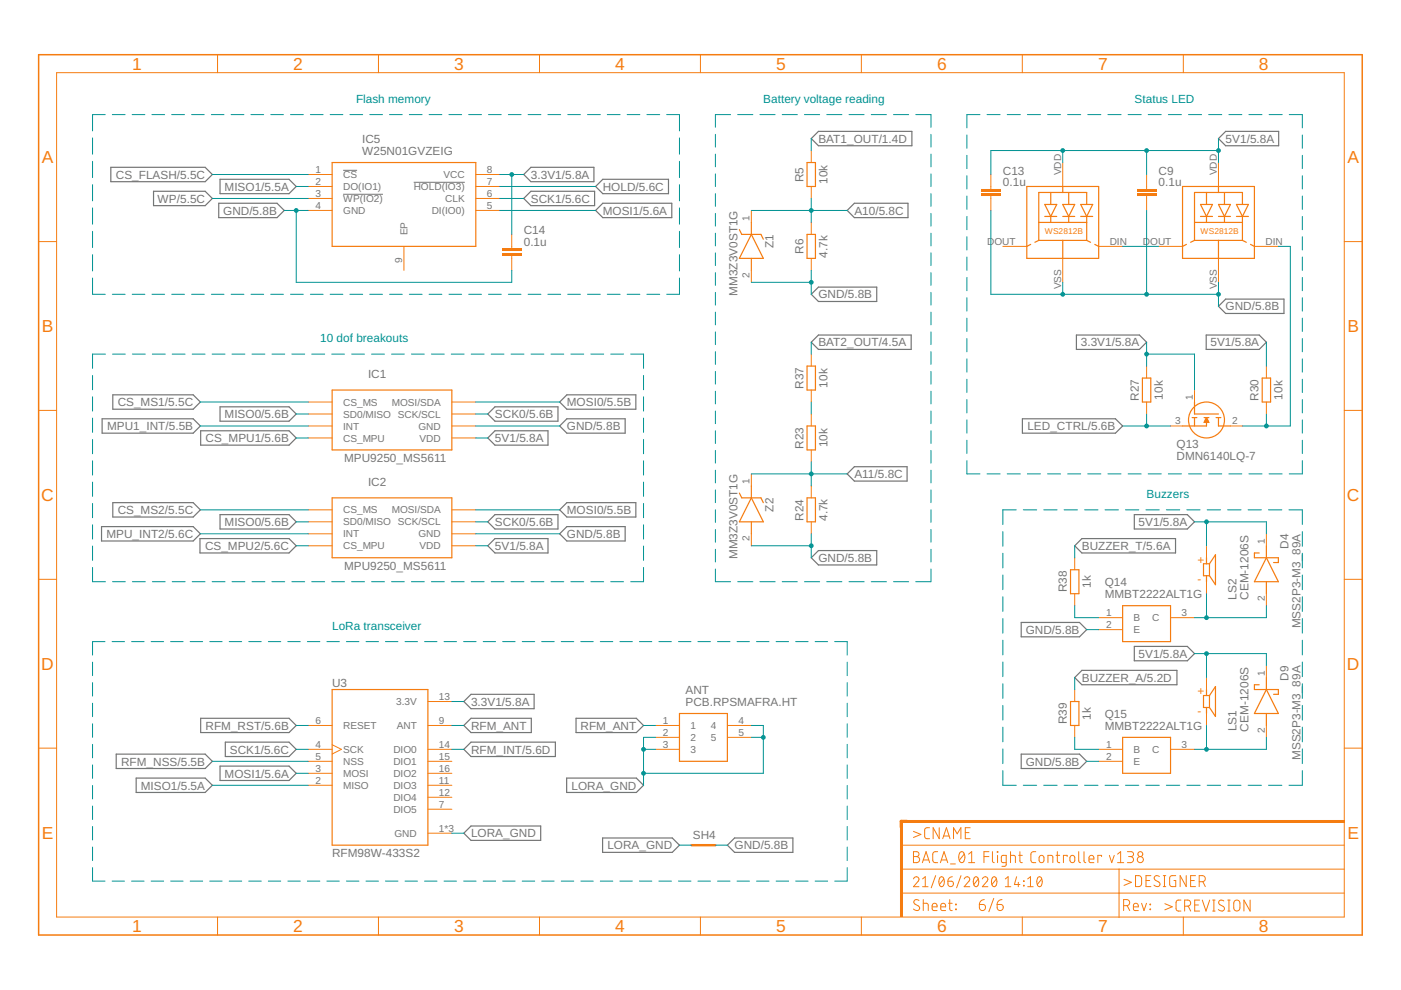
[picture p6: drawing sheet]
<svg xmlns="http://www.w3.org/2000/svg" width="297mm" height="210mm" viewBox="0 0 297 210" stroke-linecap="round" stroke-linejoin="round" font-family="sans-serif">
<defs><g id="words">
<g font-size="3.7" fill="#f57c10">
<text x="28" y="14.8">1</text>
<text x="62.2" y="14.8">2</text>
<text x="96.3" y="14.8">3</text>
<text x="130.4" y="14.8">4</text>
<text x="164.5" y="14.8">5</text>
<text x="198.7" y="14.8">6</text>
<text x="232.8" y="14.8">7</text>
<text x="266.9" y="14.8">8</text>
<text x="8.9" y="34.6">A</text>
<text x="285.7" y="34.6">A</text>
<text x="8.9" y="70.4">B</text>
<text x="285.7" y="70.4">B</text>
<text x="8.8" y="106.2">C</text>
<text x="285.6" y="106.2">C</text>
<text x="8.8" y="142">D</text>
<text x="285.6" y="142">D</text>
<text x="8.9" y="177.8">E</text>
<text x="285.7" y="177.8">E</text>
<text x="28" y="197.6">1</text>
<text x="62.2" y="197.6">2</text>
<text x="96.3" y="197.6">3</text>
<text x="130.4" y="197.6">4</text>
<text x="164.5" y="197.6">5</text>
<text x="198.7" y="197.6">6</text>
<text x="232.8" y="197.6">7</text>
<text x="266.9" y="197.6">8</text>
</g>
<g font-size="2.5" fill="#009292">
<text x="75.5" y="21.8">Flash memory</text>
<text x="161.8" y="21.8">Battery voltage reading</text>
<text x="240.6" y="21.8">Status LED</text>
<text x="67.9" y="72.5">10 dof breakouts</text>
<text x="243.1" y="105.6">Buzzers</text>
<text x="70.4" y="133.5">LoRa transceiver</text>
</g>
<g font-size="2.5" fill="#757575">
<text x="76.8" y="32.8">W25N01GVZEIG</text>
<text x="76.8" y="30.3">IC5</text>
<text x="173.5" y="30.3">BAT1_OUT/1.4D</text>
<text x="259.9" y="30.3">5V1/5.8A</text>
<text x="24.6" y="37.9">CS_FLASH/5.5C</text>
<text x="47.6" y="40.4">MISO1/5.5A</text>
<text x="112.6" y="37.9">3.3V1/5.8A</text>
<text x="127.8" y="40.4">HOLD/5.6C</text>
<text x="170.3" y="38.6" transform="rotate(-90 170.3 38.6)">R5</text>
<text x="175.4" y="39" transform="rotate(-90 175.4 39)">10k</text>
<text x="212.6" y="39.5">0.1u</text>
<text x="212.6" y="37">C13</text>
<text x="245.6" y="39.5">0.1u</text>
<text x="245.6" y="37">C9</text>
<text x="33.4" y="43">WP/5.5C</text>
<text x="47.3" y="45.5">GND/5.8B</text>
<text x="112.6" y="43">SCK1/5.6C</text>
<text x="127.8" y="45.5">MOSI1/5.6A</text>
<text x="181.1" y="45.5">A10/5.8C</text>
<text x="111" y="52.2">0.1u</text>
<text x="111" y="49.7">C14</text>
<text x="164" y="52.6" transform="rotate(-90 164 52.6)">Z1</text>
<text x="170.3" y="53.8" transform="rotate(-90 170.3 53.8)">R6</text>
<text x="175.4" y="54.6" transform="rotate(-90 175.4 54.6)">4.7k</text>
<text x="156.4" y="62.7" transform="rotate(-90 156.4 62.7)">MM3Z3V0ST1G</text>
<text x="173.5" y="63.3">GND/5.8B</text>
<text x="259.9" y="65.8">GND/5.8B</text>
<text x="173.5" y="73.4">BAT2_OUT/4.5A</text>
<text x="229.2" y="73.4">3.3V1/5.8A</text>
<text x="256.6" y="73.4">5V1/5.8A</text>
<text x="78" y="80.2">IC1</text>
<text x="170.3" y="82.5" transform="rotate(-90 170.3 82.5)">R37</text>
<text x="175.4" y="82.2" transform="rotate(-90 175.4 82.2)">10k</text>
<text x="25" y="86.1">CS_MS1/5.5C</text>
<text x="47.6" y="88.7">MISO0/5.6B</text>
<text x="104.9" y="88.7">SCK0/5.6B</text>
<text x="120.2" y="86.1">MOSI0/5.5B</text>
<text x="241.5" y="85" transform="rotate(-90 241.5 85)">R27</text>
<text x="246.5" y="84.7" transform="rotate(-90 246.5 84.7)">10k</text>
<text x="266.8" y="85" transform="rotate(-90 266.8 85)">R30</text>
<text x="271.9" y="84.7" transform="rotate(-90 271.9 84.7)">10k</text>
<text x="22.7" y="91.2">MPU1_INT/5.5B</text>
<text x="43.6" y="93.8">CS_MPU1/5.6B</text>
<text x="104.9" y="93.8">5V1/5.8A</text>
<text x="120.2" y="91.2">GND/5.8B</text>
<text x="170.3" y="95.1" transform="rotate(-90 170.3 95.1)">R23</text>
<text x="175.4" y="94.9" transform="rotate(-90 175.4 94.9)">10k</text>
<text x="217.8" y="91.2">LED_CTRL/5.6B</text>
<text x="249.4" y="95">Q13</text>
<text x="73" y="97.9">MPU9250_MS5611</text>
<text x="181.1" y="101.4">A11/5.8C</text>
<text x="249.4" y="97.6">DMN6140LQ-7</text>
<text x="78" y="103">IC2</text>
<text x="25" y="109">CS_MS2/5.5C</text>
<text x="47.6" y="111.5">MISO0/5.6B</text>
<text x="104.9" y="111.5">SCK0/5.6B</text>
<text x="120.2" y="109">MOSI0/5.5B</text>
<text x="164" y="108.5" transform="rotate(-90 164 108.5)">Z2</text>
<text x="170.3" y="110.4" transform="rotate(-90 170.3 110.4)">R24</text>
<text x="175.4" y="110.5" transform="rotate(-90 175.4 110.5)">4.7k</text>
<text x="241.4" y="111.5">5V1/5.8A</text>
<text x="22.6" y="114.1">MPU_INT2/5.6C</text>
<text x="43.5" y="116.6">CS_MPU2/5.6C</text>
<text x="104.9" y="116.6">5V1/5.8A</text>
<text x="120.2" y="114.1">GND/5.8B</text>
<text x="156.4" y="118.6" transform="rotate(-90 156.4 118.6)">MM3Z3V0ST1G</text>
<text x="173.5" y="119.1">GND/5.8B</text>
<text x="229.4" y="116.6">BUZZER_T/5.6A</text>
<text x="273.2" y="116.4" transform="rotate(-90 273.2 116.4)">D4</text>
<text x="73" y="120.8">MPU9250_MS5611</text>
<text x="226.2" y="125.6" transform="rotate(-90 226.2 125.6)">R38</text>
<text x="231.3" y="124.6" transform="rotate(-90 231.3 124.6)">1k</text>
<text x="234.2" y="124.2">Q14</text>
<text x="234.2" y="126.8">MMBT2222ALT1G</text>
<text x="262.1" y="127.1" transform="rotate(-90 262.1 127.1)">LS2</text>
<text x="264.7" y="127.2" transform="rotate(-90 264.7 127.2)">CEM-1206S</text>
<text x="217.5" y="134.4">GND/5.8B</text>
<text x="275.7" y="133.2" transform="rotate(-90 275.7 133.2)">MSS2P3-M3_89A</text>
<text x="241.4" y="139.5">5V1/5.8A</text>
<text x="70.4" y="145.6">U3</text>
<text x="99.9" y="149.6">3.3V1/5.8A</text>
<text x="145.3" y="149.6">PCB.RPSMAFRA.HT</text>
<text x="145.3" y="147.1">ANT</text>
<text x="229.4" y="144.5">BUZZER_A/5.2D</text>
<text x="273.2" y="144.3" transform="rotate(-90 273.2 144.3)">D9</text>
<text x="43.6" y="154.7">RFM_RST/5.6B</text>
<text x="99.9" y="154.7">RFM_ANT</text>
<text x="123.1" y="154.7">RFM_ANT</text>
<text x="226.2" y="153.6" transform="rotate(-90 226.2 153.6)">R39</text>
<text x="231.3" y="152.6" transform="rotate(-90 231.3 152.6)">1k</text>
<text x="234.2" y="154.7">MMBT2222ALT1G</text>
<text x="234.2" y="152.2">Q15</text>
<text x="262.1" y="155" transform="rotate(-90 262.1 155)">LS1</text>
<text x="264.7" y="155.1" transform="rotate(-90 264.7 155.1)">CEM-1206S</text>
<text x="48.7" y="159.8">SCK1/5.6C</text>
<text x="99.9" y="159.8">RFM_INT/5.6D</text>
<text x="275.7" y="161.2" transform="rotate(-90 275.7 161.2)">MSS2P3-M3_89A</text>
<text x="25.7" y="162.3">RFM_NSS/5.5B</text>
<text x="29.8" y="167.4">MISO1/5.5A</text>
<text x="47.6" y="164.9">MOSI1/5.6A</text>
<text x="121.2" y="167.4">LORA_GND</text>
<text x="217.5" y="162.3">GND/5.8B</text>
<text x="99.9" y="177.6">LORA_GND</text>
<text x="146.9" y="177.9">SH4</text>
<text x="70.4" y="181.7">RFM98W-433S2</text>
<text x="128.8" y="180.1">LORA_GND</text>
<text x="155.7" y="180.1">GND/5.8B</text>
</g>
<g font-size="2.5" fill="#f57c10">
<text x="253.9" y="119.5">+</text>
<text x="253.9" y="123.6">-</text>
<text x="253.9" y="147.5">+</text>
<text x="253.9" y="151.5">-</text>
</g>
<g font-size="2.1" fill="#757575">
<text x="66.9" y="36.6">1</text>
<text x="66.9" y="39.2">2</text>
<text x="66.9" y="41.7">3</text>
<text x="72.7" y="37.8">CS</text>
<text x="72.7" y="40.3">DO(IO1)</text>
<text x="87.7" y="40.3">HOLD(IO3)</text>
<text x="94" y="37.8">VCC</text>
<text x="103.2" y="36.6">8</text>
<text x="103.2" y="39.2">7</text>
<text x="103.2" y="41.7">6</text>
<text x="225" y="37.2" transform="rotate(-90 225 37.2)">VDD</text>
<text x="258" y="37.2" transform="rotate(-90 258 37.2)">VDD</text>
<text x="66.9" y="44.3">4</text>
<text x="72.7" y="42.8">WP(IO2)</text>
<text x="72.7" y="45.4">GND</text>
<text x="91.5" y="45.4">DI(IO0)</text>
<text x="94.4" y="42.8">CLK</text>
<text x="103.2" y="44.3">5</text>
<text x="158.9" y="46.8" transform="rotate(-90 158.9 46.8)">1</text>
<text x="86.4" y="49.9" transform="rotate(-90 86.4 49.9)">EP</text>
<text x="209.3" y="51.9">DOUT</text>
<text x="235.3" y="51.9">DIN</text>
<text x="242.3" y="51.9">DOUT</text>
<text x="268.3" y="51.9">DIN</text>
<text x="85.3" y="55.8" transform="rotate(-90 85.3 55.8)">9</text>
<text x="158.9" y="58.9" transform="rotate(-90 158.9 58.9)">2</text>
<text x="225" y="61.4" transform="rotate(-90 225 61.4)">VSS</text>
<text x="258" y="61.4" transform="rotate(-90 258 61.4)">VSS</text>
<text x="72.7" y="86">CS_MS</text>
<text x="72.7" y="88.5">SD0/MISO SCK/SCL</text>
<text x="83.1" y="86">MOSI/SDA</text>
<text x="249.2" y="90">3</text>
<text x="252.9" y="84.9" transform="rotate(-90 252.9 84.9)">1</text>
<text x="261.2" y="90">2</text>
<text x="72.7" y="93.6">CS_MPU</text>
<text x="72.7" y="91.1">INT</text>
<text x="88.7" y="91.1">GND</text>
<text x="89" y="93.6">VDD</text>
<text x="158.9" y="102.7" transform="rotate(-90 158.9 102.7)">1</text>
<text x="72.7" y="108.9">CS_MS</text>
<text x="72.7" y="113.9">INT</text>
<text x="72.7" y="111.4">SD0/MISO SCK/SCL</text>
<text x="83.1" y="108.9">MOSI/SDA</text>
<text x="88.7" y="113.9">GND</text>
<text x="72.7" y="116.5">CS_MPU</text>
<text x="89" y="116.5">VDD</text>
<text x="158.9" y="114.7" transform="rotate(-90 158.9 114.7)">2</text>
<text x="268.1" y="115.4" transform="rotate(-90 268.1 115.4)">1</text>
<text x="234.5" y="130.6">1</text>
<text x="240.4" y="131.7">B</text>
<text x="244.3" y="131.7">C</text>
<text x="250.5" y="130.6">3</text>
<text x="268.1" y="127.4" transform="rotate(-90 268.1 127.4)">2</text>
<text x="234.5" y="133.1">2</text>
<text x="240.4" y="134.3">E</text>
<text x="268.1" y="143.3" transform="rotate(-90 268.1 143.3)">1</text>
<text x="84" y="149.5">3.3V</text>
<text x="93.1" y="148.4">13</text>
<text x="66.9" y="153.5">6</text>
<text x="72.7" y="154.6">RESET</text>
<text x="84.1" y="154.6">ANT</text>
<text x="93.1" y="153.5">9</text>
<text x="140.5" y="153.5">1</text>
<text x="140.5" y="156">2</text>
<text x="146.4" y="154.6">1</text>
<text x="150.7" y="154.6">4</text>
<text x="156.6" y="153.5">4</text>
<text x="156.6" y="156">5</text>
<text x="268.1" y="155.3" transform="rotate(-90 268.1 155.3)">2</text>
<text x="66.9" y="158.5">4</text>
<text x="66.9" y="161.1">5</text>
<text x="72.7" y="159.6">SCK</text>
<text x="83.4" y="159.6">DIO0</text>
<text x="93.1" y="158.5">14</text>
<text x="93.1" y="161.1">15</text>
<text x="140.5" y="158.5">3</text>
<text x="146.4" y="157.1">2</text>
<text x="146.4" y="159.6">3</text>
<text x="150.7" y="157.1">5</text>
<text x="234.5" y="158.5">1</text>
<text x="234.5" y="161.1">2</text>
<text x="240.4" y="159.6">B</text>
<text x="244.3" y="159.6">C</text>
<text x="250.5" y="158.5">3</text>
<text x="66.9" y="166.1">2</text>
<text x="66.9" y="163.6">3</text>
<text x="72.7" y="167.3">MISO</text>
<text x="72.7" y="164.7">MOSI</text>
<text x="72.7" y="162.2">NSS</text>
<text x="83.4" y="167.3">DIO3</text>
<text x="83.4" y="162.2">DIO1</text>
<text x="83.4" y="164.7">DIO2</text>
<text x="93.1" y="166.1">11</text>
<text x="93.1" y="163.6">16</text>
<text x="240.4" y="162.2">E</text>
<text x="83.4" y="172.3">DIO5</text>
<text x="83.4" y="169.8">DIO4</text>
<text x="93.1" y="171.2">7</text>
<text x="93.1" y="168.7">12</text>
<text x="83.6" y="177.4">GND</text>
<text x="93.1" y="176.3">1*3</text>
</g>
<g font-size="1.8" fill="#f57c10">
<text x="221.5" y="49.7">WS2812B</text>
<text x="254.5" y="49.7">WS2812B</text>
</g>
</g></defs>
<path d="M72.7 36.1h3M87.7 38.7h10.9M72.7 41.2h8.5" fill="none" stroke="#757575" stroke-width=".21"/>
<g fill="none" stroke="#757575" stroke-width=".25">
<path d="M23.5 35.5h20l1.5 1.5-1.5 1.5h-20zM46.7 38h14.6l1.5 1.5-1.5 1.6h-14.6zM111 37l1.6-1.5h13.3v3h-13.3zM126.3 39.5l1.5-1.5h13.9v3.1h-13.9zM173.5 27.9h19.8v3h-19.8l-1.5-1.5zM258.3 29.4l1.6-1.5h11.2v3h-11.2zM32.6 40.6h10.9l1.5 1.5-1.5 1.5h-10.9zM46.4 43.1h12.3l1.6 1.5-1.6 1.5h-12.3zM111 42.1l1.6-1.5h13.5v3h-13.5zM126.3 44.6l1.5-1.5h14.6v3h-14.6zM179.6 44.6l1.5-1.5h11.4v3h-11.4zM172 62.4l1.5-1.5h12.4v3h-12.4z"/>
<path d="M172 72.6l1.5-1.6h19.7v3.1h-19.7zM228.2 71h13.4l1.5 1.6-1.5 1.5h-13.4zM255.7 71h11.3l1.5 1.6-1.5 1.5h-11.3zM258.3 64.9l1.6-1.5h12.3v3.1h-12.3zM21.7 88.8h19.3l1.5 1.5-1.5 1.5h-19.3zM23.9 83.7h17.1l1.5 1.5-1.5 1.6h-17.1zM42.5 91.3h18.8l1.5 1.6-1.5 1.5h-18.8zM46.7 86.3h14.6l1.5 1.5-1.5 1.5h-14.6zM103.4 92.9l1.5-1.6h11.3v3.1h-11.3zM103.4 87.8l1.5-1.5h13.4v3h-13.4zM118.7 90.3l1.5-1.5h12.3v3h-12.3zM118.7 85.2l1.5-1.5h14.6v3.1h-14.6z"/>
<path d="M216.8 88.8h19.7l1.5 1.5-1.5 1.5h-19.7zM21.5 111.7h19.5l1.5 1.5-1.5 1.5h-19.5zM23.9 106.6h17.1l1.5 1.5-1.5 1.5h-17.1zM42.4 114.2h18.9l1.5 1.5-1.5 1.5h-18.9zM46.7 109.1h14.6l1.5 1.5-1.5 1.6h-14.6zM103.4 115.7l1.5-1.5h11.3v3h-11.3zM103.4 110.6l1.5-1.5h13.4v3.1h-13.4zM118.7 113.2l1.5-1.5h12.3v3h-12.3zM118.7 108.1l1.5-1.5h14.6v3h-14.6zM172 118.3l1.5-1.6h12.4v3.1h-12.4zM179.6 100.5l1.5-1.5h11.2v3h-11.2zM229.4 114.2h19.8v3h-19.8l-1.5-1.5z"/>
<path d="M240.5 109.1h11.2l1.6 1.5-1.6 1.6h-11.2zM216.5 132h12.4l1.5 1.5-1.5 1.5h-12.4zM240.5 137.1h11.2l1.6 1.5-1.6 1.5h-11.2zM24.6 159.9h18.9l1.5 1.5-1.5 1.5h-18.9zM42.5 152.3h18.8l1.5 1.5-1.5 1.5h-18.8zM47.8 157.4h13.5l1.5 1.5-1.5 1.5h-13.5zM98.3 148.7l1.6-1.5h13.3v3.1h-13.3zM98.3 158.9l1.6-1.5h17.9v3h-17.9zM98.3 153.8l1.6-1.5h12.7v3h-12.7zM122.1 152.3h12.8l1.5 1.5-1.5 1.5h-12.8zM216.5 159.9h12.4l1.5 1.5-1.5 1.5h-12.4zM227.9 143.7l1.5-1.6h20.1v3.1h-20.1z"/>
<path d="M28.9 165h14.6l1.5 1.5-1.5 1.5h-14.6zM46.7 162.4h14.6l1.5 1.6-1.5 1.5h-14.6zM98.3 176.7l1.6-1.6h14.7v3.1h-14.7zM120.1 165h14.8l1.5 1.5-1.5 1.5h-14.8zM127.8 177.7h14.7l1.6 1.5-1.6 1.5h-14.7zM154.2 179.2l1.5-1.5h12.4v3h-12.4z"/>
</g>
<path d="M70.4 34.5h30.5v17.7h-30.5z" fill="none" stroke="#f57c10" stroke-width=".25"/>
<path d="M65.3 37h5.1M65.3 39.5h5.1M100.9 37h5.1M100.9 39.5h5.1M65.3 42.1h5.1M65.3 44.6h5.1M85.6 52.2v5.1M100.9 42.1h5.1M100.9 44.6h5.1" fill="none" stroke="#f57c10" stroke-width=".21"/>
<g fill="#f57c10">
<path d="M190.8 174.1h.5v20.3h-.5z" fill-rule="evenodd"/>
<path d="M191 173.8h94v.6h-94z" fill-rule="evenodd"/>
</g>
<g fill="#f57c10">
<path d="M190.8 174.1h.5v20.3h-.5zM190.8 174.1v20.3h.5v-20.3z"/>
<path d="M191 173.8h94v.6h-94zM191 173.8v.6h94v-.6z"/>
</g>
<g fill="none" stroke="#f57c10" stroke-width=".21">
<path d="M12 15.4h273v179h-273zM46.1 11.6v3.8M80.2 11.6v3.8M114.4 11.6v3.8M148.5 11.6v3.8M182.6 11.6v3.8M216.7 11.6v3.8M250.9 11.6v3.8M172 31.9v2.6M172 39.5v2.6M258.3 34.5v5M8.2 51.2h3.8"/>
<path d="M159.3 44.6v2.6M159.3 57.3v2.6M172 47.2v2.5M172 54.8v2.5M245.6 52.2h5.1M258.3 54.8v5.1M266 52.2h5M285 51.2h3.8M8.2 87h3.8M65.3 92.9h5.1M65.3 85.2h5.1M65.3 90.3h5.1"/>
<path d="M65.3 87.8h5.1M95.8 92.9h5.1M95.8 85.2h5.1M95.8 90.3h5.1M95.8 87.8h5.1M172 87.8v2.5M172 95.4v2.5M285 87h3.8M65.3 115.7h5.1M65.3 108.1h5.1M65.3 113.2h5.1M65.3 110.6h5.1"/>
<path d="M95.8 115.7h5.1M95.8 108.1h5.1M95.8 113.2h5.1M95.8 110.6h5.1M159.3 100.5v2.5M159.3 113.2v2.5M172 103v2.6M172 110.6v2.6M8.2 122.8h3.8M285 122.8h3.8M8.2 158.6h3.8M65.3 158.9h5.1"/>
<path d="M65.3 153.8h5.1M70.4 157.9l2 1-2 1M90.7 158.9h5.1M90.7 153.8h5.1M90.7 148.7h5.1M285 158.6h3.8M65.3 166.5h5.1M65.3 164h5.1M65.3 161.4h5.1M90.7 176.7h5.1M90.7 166.5h5.1M90.7 164h5.1"/>
<path d="M90.7 161.4h5.1M90.7 171.6h5.1M90.7 169h5.1M191.1 179.2h93.9M193.7 176.3l1.5 .6-1.5 .7M197.1 175.5h-.7l-.4 .5 .1 1.6 .3 .2h.7M199.1 175.5v2.3l-1.3-2.3v2.3M199.9 177.8l.8-2.3 .7 2.3M200.1 177.2h1.1M202.2 177.8v-2.3l.7 1.3 .8-1.3v2.3M204.7 176.5h.7M205.7 175.5h-1v2.3h1"/>
<path d="M46.1 194.4v3.8M80.2 194.4v3.8M114.4 194.4v3.8M148.5 194.4v3.8M182.6 194.4v3.8M191.1 189.4h93.9M191.1 184.3h93.9M193.7 180.6h.6a.52 .52 0 0 1 .5 .5 .52 .52 0 0 1-.5 .5 .65 .65 0 0 1 .7 .7 .65 .65 0 0 1-.7 .6h-.6zM193.7 186.4a.58 .58 0 0 1 .8-.5 .58 .58 0 0 1 .2 .9l-1 1.2h1.1M193.7 181.6h.6M194.8 190.9a.58 .58 0 0 0-.8-.1 .58 .58 0 0 0 0 .9l.7 .4a.58 .58 0 0 1 .1 .9 .58 .58 0 0 1-.9-.1l-.2-.2M195.6 182.9l.7-2.3 .8 2.3"/>
<path d="M195.6 188h1.2M195.6 186.4l.6-.5v2.1M195.7 191.5l1 .1 .1 1.5M195.7 190.7v2.4M195.7 182.3h1.2M197.6 192.3h1.1a.54 .54 0 0 0-.4-.8 .54 .54 0 0 0-.7 .5l.2 1 .9 .1M198.4 185.7l-1 2.5M198.8 180.6h-.7l-.3 .5 .1 1.6 .2 .2h.7M199.3 186l.2-.1a.86 .86 0 0 1 .7 1.3 .6 .6 0 0 1-.6 .8 .6 .6 0 0 1-.5-.8v-.5zM199.4 182.9l.8-2.3 .7 2.3M199.5 192.3h1a.54 .54 0 0 0-.4-.8 .54 .54 0 0 0-.6 .5l.1 1 .9 .1M199.6 182.3h1.1"/>
<path d="M200.1 186.4l-.9 1.1M201 186.8h.7a.59 .59 0 0 1 .4 .7 .59 .59 0 0 1-.6 .5 .59 .59 0 0 1-.5-.6zM201.1 191.5h.8M201.4 190.7v2.1l.5 .3M201.5 183.2h1.1M201.9 185.9l-.6 .3-.3 .6M202.6 191.7l.2 .1zM202.6 192.7l.2 .2zM203.5 180.8a.53 .53 0 0 1 .7-.2 .53 .53 0 0 1 .3 .6 1.34 1.34 0 0 1-.6 1.7 1.4 1.4 0 0 1-.4-2.1zM203.8 185.7l-1 2.5M204.4 186.4a.58 .58 0 0 1 .9-.5 .58 .58 0 0 1 .1 .9l-1 1.2h1.2M204.4 181.1l-1 1.3"/>
<path d="M205.4 182.9h1.3M205.4 181.1l.6-.5v2.3M206.6 186l.2-.1a.86 .86 0 0 1 .7 1.3 .6 .6 0 0 1-.6 .8 .6 .6 0 0 1-.5-.8v-.5zM207.4 186.4l-.9 1.1M207.6 191.8h.8a.66 .66 0 0 1 .6 .7 .66 .66 0 0 1-.7 .6 .66 .66 0 0 1-.7-.7zM208.3 186.4a.58 .58 0 0 1 .8-.5 .58 .58 0 0 1 .2 .9l-1 1.2h1.1M208.6 181.6h1.1M208.7 190.7l-.7 .3-.4 .8M209.7 180.6h-1.1v2.3M210.4 180.6v2.1l.4 .2M210.5 186l.1-.1a.86 .86 0 0 1 .7 1.3v.3a.51 .51 0 0 1-.5 .5 .51 .51 0 0 1-.5-.5l-.1-.8zM210.7 190.5l-1 2.8"/>
<path d="M211.3 186.4l-1 1.1M211.4 191.8h.8a.65 .65 0 0 1 .5 .7 .65 .65 0 0 1-.7 .6 .65 .65 0 0 1-.6-.7zM211.4 180.6l.2 .1zM211.5 181.4v1.5M212.4 190.7l-.7 .3-.3 .8M213.1 188h1.2M213.1 186.4l.6-.5v2.1M213.3 182.9h-.8l-.2-.2v-1.1l.2-.2h.8v1.9l-.2 .4h-.7M214.2 181.4l1 .1 .1 1.4M214.2 180.6v2.3M215.5 185.9l-.4 1.6h1.1M215.9 187.1v.9"/>
<path d="M216 181.4h.7M216.2 180.6l.1 2.1 .4 .2M216.7 194.4v3.8M217 186.8l.1 .1zM217 187.7l.1 .1zM217.9 188h1.2M217.9 186.4l.6-.5v2.1M219.6 180.6h-.7l-.3 .5 .1 1.6 .2 .2h.7M220.1 186l.1-.1a.86 .86 0 0 1 .8 1.3l-.1 .3a.5 .5 0 0 1-.5 .5 .5 .5 0 0 1-.5-.5l-.1-.8zM220.4 181.5l.5-.1a.92 .92 0 0 1 .2 1.4l-.4 .1-.3-.2-.1-.3zM220.9 186.4l-1 1.1M222.2 182.9v-1.5l.9 .1 .1 1.4"/>
<path d="M223.9 181.4h.8M224.2 180.6v2.1l.5 .2M226.3 181.6v-.2h-.8v1.5M227 181.5l.5-.1a.92 .92 0 0 1 .1 1.4l-.3 .1-.3-.2-.2-.3zM228.7 180.6v1.9l.1 .3 .3 .1M229.8 180.6v2.1l.4 .2M230.9 182.1h1a.55 .55 0 0 0-.3-.7 .55 .55 0 0 0-.7 .5l.1 .9 .9 .1M233.6 181.6v-.2h-.8v1.5M235.2 181.4l.5 1.5 .5-1.5M236.9 182.9h1.4M236.9 181.1l.7-.5v2.3M237.3 184.3v10.2"/>
<path d="M238.2 192h.7a.65 .65 0 0 0 .6-.6 .65 .65 0 0 0-.6-.7h-.7v2.4M238.3 186.4l1.6 .7-1.6 .6M239 192l.5 1.1M239 180.6h.8a.52 .52 0 0 1 .5 .5 .52 .52 0 0 1-.5 .5h-.5M239.7 181.6a.65 .65 0 0 1 .6 .7 .65 .65 0 0 1-.6 .6h-.7M240.3 192.3h1a.54 .54 0 0 0-.3-.8 .54 .54 0 0 0-.7 .5l.1 1 .9 .1M240.7 185.7h.9l.4 .4v1.4l-.4 .5h-.9zM242 191.5l.5 1.6 .6-1.6M243 186.7h.8M243.8 192.7l.1 .2zM243.8 191.7l.1 .1zM244 185.7h-1v2.3h1"/>
<path d="M245.8 185.8a.58 .58 0 0 0-.9-.1 .58 .58 0 0 0 .1 .9l.7 .4a.54 .54 0 0 1 .2 .7 .54 .54 0 0 1-.8 .2l-.5-.2M246.6 185.7h.6M246.6 188h.6M246.9 185.7v2.3M247 191.6l1.5 .7-1.5 .6M249.3 185.7h-1l-.3 .3v1.5l.2 .4 1.1 .1v-1.3h-.4M250.4 190.8l-.7 .1-.4 .4 .1 1.7 .3 .1 .7 .1M250.9 194.4v3.8M251.2 192.1h.6a.65 .65 0 0 0 .7-.6 .65 .65 0 0 0-.7-.7h-.6v2.4M251.5 185.7v2.3l-1.3-2.3v2.3M251.9 192.1l.6 1.1M252.4 186.7h.8"/>
<path d="M253.3 191.9h.8M253.5 185.7h-1.1v2.3h1.1M254.3 186.9h.6a.65 .65 0 0 0 .6-.6 .65 .65 0 0 0-.6-.6h-.6v2.3M254.3 190.8h-1v2.4h1M254.9 190.8l.8 2.4 .8-2.4M255 186.9l.5 1.1M257.1 193.2h.5M257.1 190.8h.5M257.4 190.8v2.4M259.5 191a.58 .58 0 0 0-.9-.1 .58 .58 0 0 0 0 .9l.8 .4a.58 .58 0 0 1 0 .9 .58 .58 0 0 1-.8-.1l-.3-.2M260.3 193.2h.5M260.3 190.8h.5"/>
<path d="M260.6 190.8v2.4M261.7 191.1a.66 .66 0 0 1 .7-.2 .66 .66 0 0 1 .5 .6v1a.66 .66 0 0 1-.7 .7 .66 .66 0 0 1-.6-.7zM265 190.8v2.4l-1.3-2.4v2.4"/>
<circle cx="241.8" cy="181.1" r=".52"/>
<circle cx="241.8" cy="182.3" r=".64"/>
</g>
<path d="M192.3 174.1h-1.2v1.3" fill="none" stroke="#f57c10" stroke-width=".61"/>
<path d="M8.2 11.6h280.6v186.6h-280.6z" fill="none" stroke="#f57c10" stroke-width=".32"/>
<g fill="none" stroke="#f57c10" stroke-width=".25">
<path d="M171.1 34.5h1.8v5h-1.8zM250.7 39.5h15.3v15.3h-15.3zM258.3 39.5v1.3M156.8 48.7l.5 1h4l.5 1M159.3 49.7l2.5 5.1h-5zM159.3 47.2v2.5M159.3 54.8v2.5M171.1 49.7h1.8v5.1h-1.8zM251.5 51.8l-.8 .4M253.3 51h10.1M253.3 47.2h10.1M253.3 51l-.9 .4"/>
<path d="M254.5 43.3h2.6l-1.3 2.6zM254.5 45.9h2.6M255.8 40.8v2.5M255.8 45.9v1.3M258.3 43.3h2.6l-1.3 2.6zM258.3 45.9h2.6M258.3 51v3.8M259.6 40.8v2.5M259.6 45.9v1.3M262.1 43.3h2.6l-1.3 2.6zM262.1 45.9h2.6M263.4 43.3v-2.5h-10.1v10.2"/>
<path d="M263.4 45.9v5.1M263.4 51l.8 .4M265.1 51.8l.9 .4M70.4 82.7h25.4v12.7h-25.4zM171.1 90.3h1.8v5.1h-1.8zM70.4 105.6h25.4v12.7h-25.4zM156.8 104.5l.5 1.1h4l.5 1M159.3 105.6l2.5 5h-5zM159.3 103v2.6M159.3 110.6v2.6M171.1 105.6h1.8v5h-1.8zM70.4 146.2h20.3v33h-20.3z"/>
</g>
<g fill="#f57c10">
<path d="M241.1 41.1h4v.5h-4z" fill-rule="evenodd"/>
<path d="M241.1 40h4v.6h-4z" fill-rule="evenodd"/>
</g>
<g fill="#f57c10">
<path d="M241.1 41.1h4v.5h-4zM241.1 41.1v.5h4v-.5z"/>
<path d="M241.1 40h4v.6h-4zM241.1 40v.6h4v-.6z"/>
</g>
<g fill="none" stroke="#f57c10" stroke-width=".21">
<path d="M225.3 34.5v5M243.1 37v3M212.6 52.2h5.1M225.3 54.8v5.1M232.9 52.2h5.1M243.1 41.6v3M172 75.1v2.5M243.1 77.6v2.6M268.5 77.6v2.6M172 82.7v2.5M243.1 85.2v2.6M248.2 90.3h2.5"/>
<path d="M253.3 82.7v2.5M260.9 90.3h2.5M268.5 85.2v2.6M227.9 118.3v2.5M255.8 115.7v2.6M268.5 113.2v2.5M227.9 125.9v2.5M232.9 131h5.1M232.9 133.5h5.1M248.2 131h5.1M255.8 123.3v2.6M268.5 125.9v2.5"/>
<path d="M139 153.8h5.1M139 156.3h5.1M139 158.9h5.1M154.2 153.8h5.1M154.2 156.3h5.1M227.9 146.2v2.5M227.9 153.8v2.5M232.9 158.9h5.1M248.2 158.9h5.1M255.8 143.7v2.5M255.8 151.3v2.5M268.5 141.1v2.6"/>
<path d="M268.5 153.8v2.5M232.9 161.4h5.1"/>
</g>
<g fill="none" stroke="#f57c10" stroke-width=".25">
<path d="M217.7 39.5h15.2v15.3h-15.2zM225.3 39.5v1.3M218.5 51.8l-.8 .4M220.2 51h10.2M220.2 47.2h10.2M220.2 51l-.8 .4M221.5 43.3h2.5l-1.2 2.6zM221.5 45.9h2.5M222.8 40.8v2.5M222.8 45.9v1.3M225.3 43.3h2.6l-1.3 2.6zM225.3 45.9h2.6"/>
<path d="M225.3 51v3.8M226.6 40.8v2.5M226.6 45.9v1.3M229.1 43.3h2.6l-1.3 2.6zM229.1 45.9h2.6M230.4 43.3v-2.5h-10.2v10.2M230.4 45.9v5.1M230.4 51l.8 .4M232.1 51.8l.8 .4M171.1 77.6h1.8v5.1h-1.8zM242.2 80.2h1.8v5h-1.8zM252.8 88.5h1"/>
<path d="M253.3 85.2v2.6h5M253.3 88.5v1.8M255.3 88.5h1M255.4 89.3h.8M255.5 89.1h.6M255.6 88.9h.4M255.7 88.7h.2M255.8 88.5v1.8h-5.1M255.8 88.5l.5 1.1h-1zM257.8 88.5h1M258.3 88.5v1.8h2.6M267.6 80.2h1.8v5h-1.8z"/>
<path d="M255.8 118.3v1.2M256.4 119.5v2.6M256.4 119.5h-1.2v2.6h1.2M256.4 119.5l1.3-1.9v6.4l-1.3-1.9M267 117.2h-1v1.1h5v1h-1M268.5 118.3l2.5 5h-5zM268.5 115.7v2.6M227 120.8h1.7v5.1h-1.7zM238 128.4h10.2v7.6h-10.2zM255.8 122.1v1.2M268.5 123.3v2.6M144.1 151.3h10.1v10.1h-10.1z"/>
<path d="M227 148.7h1.7v5.1h-1.7zM238 156.3h10.2v7.7h-10.2zM255.8 146.2v1.3M255.8 150v1.3M256.4 147.5h-1.2v2.5h1.2M256.4 147.5v2.5M256.4 147.5l1.3-1.9v6.3l-1.3-1.9M267 145.2h-1v1h5v1h-1M268.5 146.2l2.5 5.1h-5zM268.5 143.7v2.5M268.5 151.3v2.5"/>
<circle cx="255.8" cy="89" r="3.8"/>
</g>
<path d="M146.6 179.2h5.1" fill="none" stroke="#f57c10" stroke-width=".51"/>
<g fill="#f57c10">
<path d="M208 41.1h4.1v.5h-4.1z" fill-rule="evenodd"/>
<path d="M208 40h4.1v.6h-4.1z" fill-rule="evenodd"/>
</g>
<g fill="#f57c10">
<path d="M208 41.1h4.1v.5h-4.1zM208 41.1v.5h4.1v-.5z"/>
<path d="M208 40h4.1v.6h-4.1zM208 40v.6h4.1v-.6z"/>
</g>
<path d="M210.1 37v3M210.1 41.6v3" fill="none" stroke="#f57c10" stroke-width=".21"/>
<g fill="#f57c10">
<path d="M106.5 53.8h4v.5h-4z" fill-rule="evenodd"/>
<path d="M106.5 52.7h4v.6h-4z" fill-rule="evenodd"/>
</g>
<g fill="#f57c10">
<path d="M106.5 53.8h4v.5h-4zM106.5 53.8v.5h4v-.5z"/>
<path d="M106.5 52.7h4v.6h-4zM106.5 52.7v.6h4v-.6z"/>
</g>
<path d="M108.5 49.7v3M108.5 54.3v3" fill="none" stroke="#f57c10" stroke-width=".21"/>
<path d="M60.3 44.6h5M62.8 44.6v15.3h45.7v-2.6" fill="none" stroke="#009292" stroke-width=".21"/>
<circle cx="62.8" cy="44.6" r=".51" fill="#009292"/>
<path d="M62.3 44.6a.51 .51 0 0 1 1 0 .51 .51 0 0 1-1 0zM62.3 44.6a.51 .51 0 0 0 1 0 .51 .51 0 0 0-1 0z" fill="#009292"/>
<path d="M159.3 59.9h12.7M172 57.3v5.1M100.9 90.3h17.8M100.9 113.2h17.8" fill="none" stroke="#009292" stroke-width=".21"/>
<circle cx="172" cy="59.9" r=".51" fill="#009292"/>
<path d="M171.5 59.9a.51 .51 0 0 1 1 0 .51 .51 0 0 1-1 0zM171.5 59.9a.51 .51 0 0 0 1 0 .51 .51 0 0 0-1 0z" fill="#009292"/>
<path d="M159.3 115.7h12.7M172 113.2v5.1" fill="none" stroke="#009292" stroke-width=".21"/>
<circle cx="172" cy="115.7" r=".51" fill="#009292"/>
<path d="M171.5 115.7a.51 .51 0 0 1 1 0 .51 .51 0 0 1-1 0zM171.5 115.7a.51 .51 0 0 0 1 0 .51 .51 0 0 0-1 0z" fill="#009292"/>
<path d="M243.1 44.6v17.8h15.2M258.3 59.9v5" fill="none" stroke="#009292" stroke-width=".21"/>
<circle cx="258.3" cy="62.4" r=".51" fill="#009292"/>
<path d="M257.8 62.4a.51 .51 0 0 1 1 0 .51 .51 0 0 1-1 0zM257.8 62.4a.51 .51 0 0 0 1 0 .51 .51 0 0 0-1 0z" fill="#009292"/>
<path d="M225.3 59.9v2.5h17.8" fill="none" stroke="#009292" stroke-width=".21"/>
<circle cx="243.1" cy="62.4" r=".51" fill="#009292"/>
<path d="M242.6 62.4a.51 .51 0 0 1 1 0 .51 .51 0 0 1-1 0zM242.6 62.4a.51 .51 0 0 0 1 0 .51 .51 0 0 0-1 0z" fill="#009292"/>
<path d="M210.1 44.6v17.8h15.2" fill="none" stroke="#009292" stroke-width=".21"/>
<circle cx="225.3" cy="62.4" r=".51" fill="#009292"/>
<path d="M224.8 62.4a.51 .51 0 0 1 1 0 .51 .51 0 0 1-1 0zM224.8 62.4a.51 .51 0 0 0 1 0 .51 .51 0 0 0-1 0z" fill="#009292"/>
<path d="M106 37h5M108.5 37v12.7M230.4 133.5h2.5M151.7 179.2h2.5M230.4 161.4h2.5" fill="none" stroke="#009292" stroke-width=".21"/>
<circle cx="108.5" cy="37" r=".51" fill="#009292"/>
<path d="M108 37a.51 .51 0 0 1 1 0 .51 .51 0 0 1-1 0zM108 37a.51 .51 0 0 0 1 0 .51 .51 0 0 0-1 0z" fill="#009292"/>
<path d="M243.1 72.6v5M243.1 75.1h10.2v7.6M95.8 148.7h2.5" fill="none" stroke="#009292" stroke-width=".21"/>
<circle cx="243.1" cy="75.1" r=".51" fill="#009292"/>
<path d="M242.6 75.1a.51 .51 0 0 1 1 0 .51 .51 0 0 1-1 0zM242.6 75.1a.51 .51 0 0 0 1 0 .51 .51 0 0 0-1 0z" fill="#009292"/>
<g fill="none" stroke="#009292" stroke-width=".21">
<path d="M19.6 29.3v3.4M19.6 34.2v3.5M19.6 39.2v3.4M22.3 24.3h-2.7v3.4M23.8 24.3h2.7M28 24.3h2.7M32.2 24.3h2.7M36.4 24.3h2.7M40.6 24.3h2.7M44.8 24.3h2.7M45 37h20.3M49 24.3h2.7"/>
<path d="M53.2 24.3h2.7M57.4 24.3h2.7M61.6 24.3h2.7M62.8 39.5h2.5M65.8 24.3h2.7M70 24.3h2.7M74.2 24.3h2.7M78.4 24.3h2.7M82.6 24.3h2.7M86.8 24.3h2.7M91 24.3h2.7M95.2 24.3h2.7"/>
<path d="M99.4 24.3h2.7M103.6 24.3h2.7M106 39.5h20.3M107.8 24.3h2.7M112 24.3h2.7M116.2 24.3h2.7M120.4 24.3h2.7M124.6 24.3h2.7M128.8 24.3h2.7M133 24.3h2.7M137.2 24.3h2.7M141.4 24.3h2.7v3.4"/>
<path d="M144.1 29.3v3.4M144.1 34.2v3.5M144.1 39.2v3.4M258.3 29.4v5.1M258.3 31.9h-15.2v5.1M19.6 44.1v3.4M19.6 49v3.5M19.6 54v3.4M19.6 58.9v3.5h2.7M45 42.1h20.3M106 44.6h20.3M106 42.1h5"/>
<path d="M144.1 58.9v3.5h-2.7M144.1 44.1v3.4M144.1 49v3.5M144.1 54v3.4M23.8 62.4h2.7M28 62.4h2.7M32.2 62.4h2.7M36.4 62.4h2.7M40.6 62.4h2.7M44.8 62.4h2.7M49 62.4h2.7M53.2 62.4h2.7"/>
<path d="M57.4 62.4h2.7M61.6 62.4h2.7M65.8 62.4h2.7M70 62.4h2.7M74.2 62.4h2.7M78.4 62.4h2.7M82.6 62.4h2.7M86.8 62.4h2.7M91 62.4h2.7M95.2 62.4h2.7M99.4 62.4h2.7M103.6 62.4h2.7"/>
<path d="M107.8 62.4h2.7M112 62.4h2.7M116.2 62.4h2.7M120.4 62.4h2.7M124.6 62.4h2.7M128.8 62.4h2.7M133 62.4h2.7M137.2 62.4h2.7M100.9 92.9h2.5M100.9 115.7h2.5M22.3 136h-2.7v2.9M23.8 136h2.6"/>
<path d="M27.9 136h2.6M32 136h2.7M36.2 136h2.6M40.3 136h2.7M44.5 136h2.6M48.6 136h2.6M52.7 136h2.7M56.9 136h2.6M61 136h2.7M65.2 136h2.6M69.3 136h2.6M73.4 136h2.7"/>
<path d="M77.6 136h2.6M81.7 136h2.7M85.9 136h2.6M90 136h2.6M94.1 136h2.7M98.3 136h2.6M102.4 136h2.7M106.6 136h2.6M110.7 136h2.7M114.9 136h2.6M119 136h2.6M123.1 136h2.7"/>
<path d="M127.3 136h2.6M131.4 136h2.7M135.6 136h2.6M139.7 136h2.6M143.8 136h2.7M148 136h2.6M152.1 136h2.7M156.3 136h2.6M160.4 136h2.6M164.5 136h2.7M168.7 136h2.6M172.8 136h2.7"/>
<path d="M177 136h2.6v2.9M19.6 140.4v2.9M19.6 144.7v2.9M19.6 149.1v2.9M19.6 153.5v2.8M19.6 157.8v2.9M62.8 158.9h2.5M62.8 153.8h2.5M95.8 158.9h2.5M95.8 153.8h2.5M136.4 153.8h2.6M179.6 140.4v2.9"/>
<path d="M179.6 144.7v2.9M179.6 149.1v2.9M179.6 153.5v2.8M179.6 157.8v2.9M19.6 162.2v2.8M19.6 166.5v2.9M19.6 170.9v2.9M19.6 175.2v2.9M19.6 179.6v2.9M45 166.5h20.3M45 161.4h20.3M62.8 164h2.5"/>
<path d="M179.6 162.2v2.8M179.6 166.5v2.9M179.6 170.9v2.9M179.6 175.2v2.9M179.6 179.6v2.9M19.6 184v2.8h2.7M23.8 186.8h2.6M27.9 186.8h2.6M32 186.8h2.7M36.2 186.8h2.6M40.3 186.8h2.7M44.5 186.8h2.6"/>
<path d="M48.6 186.8h2.6M52.7 186.8h2.7M56.9 186.8h2.6M61 186.8h2.7M65.2 186.8h2.6M69.3 186.8h2.6M73.4 186.8h2.7M77.6 186.8h2.6M81.7 186.8h2.7M85.9 186.8h2.6M90 186.8h2.6M94.1 186.8h2.7"/>
<path d="M98.3 186.8h2.6M102.4 186.8h2.7M106.6 186.8h2.6M110.7 186.8h2.7M114.9 186.8h2.6M119 186.8h2.6M123.1 186.8h2.7M127.3 186.8h2.6M131.4 186.8h2.7M135.6 186.8h2.6M139.7 186.8h2.6M143.8 186.8h2.7"/>
<path d="M148 186.8h2.6M152.1 186.8h2.7M156.3 186.8h2.6M160.4 186.8h2.6M164.5 186.8h2.7M168.7 186.8h2.6M172.8 186.8h2.7M179.6 184v2.8h-2.6"/>
</g>
<circle cx="258.3" cy="31.9" r=".51" fill="#009292"/>
<path d="M257.8 31.9a.51 .51 0 0 1 1 0 .51 .51 0 0 1-1 0zM257.8 31.9a.51 .51 0 0 0 1 0 .51 .51 0 0 0-1 0z" fill="#009292"/>
<path d="M243.1 31.9h-17.8v2.6" fill="none" stroke="#009292" stroke-width=".21"/>
<circle cx="243.1" cy="31.9" r=".51" fill="#009292"/>
<path d="M242.6 31.9a.51 .51 0 0 1 1 0 .51 .51 0 0 1-1 0zM242.6 31.9a.51 .51 0 0 0 1 0 .51 .51 0 0 0-1 0z" fill="#009292"/>
<path d="M210.1 31.9h15.2" fill="none" stroke="#009292" stroke-width=".21"/>
<circle cx="225.3" cy="31.9" r=".51" fill="#009292"/>
<path d="M224.8 31.9a.51 .51 0 0 1 1 0 .51 .51 0 0 1-1 0zM224.8 31.9a.51 .51 0 0 0 1 0 .51 .51 0 0 0-1 0z" fill="#009292"/>
<path d="M210.1 31.9v5.1M268.5 72.6v5M253.3 110.6h15.2v2.6M255.8 110.6v5.1" fill="none" stroke="#009292" stroke-width=".21"/>
<circle cx="255.8" cy="110.6" r=".51" fill="#009292"/>
<path d="M255.3 110.6a.51 .51 0 0 1 1 0 .51 .51 0 0 1-1 0zM255.3 110.6a.51 .51 0 0 0 1 0 .51 .51 0 0 0-1 0z" fill="#009292"/>
<path d="M253.3 138.6h15.2v2.5M255.8 138.6v5.1" fill="none" stroke="#009292" stroke-width=".21"/>
<circle cx="255.8" cy="138.6" r=".51" fill="#009292"/>
<path d="M255.3 138.6a.51 .51 0 0 1 1 0 .51 .51 0 0 1-1 0zM255.3 138.6a.51 .51 0 0 0 1 0 .51 .51 0 0 0-1 0z" fill="#009292"/>
<g fill="none" stroke="#009292" stroke-width=".21">
<path d="M172 29.4v2.5M19.6 79.6v3M22.4 75.1h-2.8v3M23.9 75.1h2.7M28.1 75.1h2.7M32.3 75.1h2.7M36.5 75.1h2.7M40.7 75.1h2.8M45 75.1h2.7M49.2 75.1h2.7M53.4 75.1h2.8M57.7 75.1h2.7"/>
<path d="M61.9 75.1h2.7M66.1 75.1h2.7M70.3 75.1h2.7M74.5 75.1h2.8M78.8 75.1h2.7M83 75.1h2.7M87.2 75.1h2.8M91.5 75.1h2.7M95.7 75.1h2.7M99.9 75.1h2.7M104.1 75.1h2.7M108.4 75.1h2.7"/>
<path d="M112.6 75.1h2.7M116.8 75.1h2.7M121 75.1h2.8M125.3 75.1h2.7M129.5 75.1h2.7M133.7 75.1h2.7v3M136.4 79.6v3M172 72.6v2.5M19.6 84.1v3.1M19.6 88.6v3.1M19.6 93.2v3M19.6 97.7v3"/>
<path d="M42.5 85.2h22.8M42.5 90.3h22.8M62.8 87.8h2.5M62.8 92.9h2.5M100.9 85.2h17.8M100.9 87.8h2.5M136.4 84.1v3.1M136.4 88.6v3.1M136.4 93.2v3M136.4 97.7v3M172 97.9v5.1M19.6 102.2v3"/>
<path d="M19.6 106.7v3.1M19.6 111.3v3M19.6 115.8v3M42.5 108.1h22.8M42.5 113.2h22.8M62.8 110.6h2.5M62.8 115.7h2.5M100.9 108.1h17.8M100.9 110.6h2.5M136.4 102.2v3M136.4 106.7v3.1M136.4 111.3v3"/>
<path d="M136.4 115.8v3M172 100.5h7.6M19.6 120.3v3h2.8M23.9 123.3h2.7M28.1 123.3h2.7M32.3 123.3h2.7M36.5 123.3h2.7M40.7 123.3h2.8M45 123.3h2.7M49.2 123.3h2.7M53.4 123.3h2.8M57.7 123.3h2.7"/>
<path d="M61.9 123.3h2.7M66.1 123.3h2.7M70.3 123.3h2.7M74.5 123.3h2.8M78.8 123.3h2.7M83 123.3h2.7M87.2 123.3h2.8M91.5 123.3h2.7M95.7 123.3h2.7M99.9 123.3h2.7M104.1 123.3h2.7M108.4 123.3h2.7"/>
<path d="M112.6 123.3h2.7M116.8 123.3h2.7M121 123.3h2.8M125.3 123.3h2.7M129.5 123.3h2.7M136.4 120.3v3h-2.7"/>
</g>
<circle cx="172" cy="100.5" r=".51" fill="#009292"/>
<path d="M171.5 100.5a.51 .51 0 0 1 1 0 .51 .51 0 0 1-1 0zM171.5 100.5a.51 .51 0 0 0 1 0 .51 .51 0 0 0-1 0z" fill="#009292"/>
<path d="M172 42.1v5.1M172 44.6h7.6M159.3 100.5h12.7" fill="none" stroke="#009292" stroke-width=".21"/>
<circle cx="172" cy="44.6" r=".51" fill="#009292"/>
<path d="M171.5 44.6a.51 .51 0 0 1 1 0 .51 .51 0 0 1-1 0zM171.5 44.6a.51 .51 0 0 0 1 0 .51 .51 0 0 0-1 0z" fill="#009292"/>
<g fill="none" stroke="#009292" stroke-width=".21">
<path d="M151.7 28.5v2.7M151.7 32.7v2.7M151.7 36.9v2.7M154.9 24.3h-3.2v2.7M156.4 24.3h3.2M161.1 24.3h3.2M165.8 24.3h3.3M170.6 24.3h3.2M175.3 24.3h3.2M180 24.3h3.2M184.7 24.3h3.2M189.4 24.3h3.3"/>
<path d="M194.2 24.3h3.2v2.7M197.4 28.5v2.7M197.4 32.7v2.7M197.4 36.9v2.7M205 28.6v2.8M205 32.9v2.9M205 37.3v2.8M207.8 24.3h-2.8v2.8M209.3 24.3h2.7M213.6 24.3h2.7M217.8 24.3h2.8M222.1 24.3h2.8"/>
<path d="M226.4 24.3h2.7M230.6 24.3h2.8M234.9 24.3h2.8M239.2 24.3h2.8M243.4 24.3h2.8M247.7 24.3h2.8M252 24.3h2.8M256.3 24.3h2.7M260.5 24.3h2.8M264.8 24.3h2.8M269.1 24.3h2.7M273.3 24.3h2.8v2.8"/>
<path d="M276.1 28.6v2.8M276.1 32.9v2.9M276.1 37.3v2.8M151.7 41.1v2.7M151.7 45.3v2.6M151.7 49.4v2.7M151.7 53.6v2.7M151.7 57.8v2.7M159.3 44.6h12.7M197.4 41.1v2.7M197.4 45.3v2.6M197.4 49.4v2.7"/>
<path d="M197.4 53.6v2.7M197.4 57.8v2.7M205 41.6v2.8M205 45.9v2.8M205 50.2v2.8M205 54.5v2.8M205 58.8v2.8M271 52.2h2.6v38.1h-10.2M276.1 41.6v2.8M276.1 45.9v2.8M276.1 50.2v2.8M276.1 54.5v2.8"/>
<path d="M276.1 58.8v2.8M151.7 62v2.7M151.7 66.2v2.7M151.7 70.4v2.7M151.7 74.6v2.7M151.7 78.8v2.6M197.4 62v2.7M197.4 66.2v2.7M197.4 70.4v2.7M197.4 74.6v2.7M197.4 78.8v2.6M205 63.1v2.9"/>
<path d="M205 67.5v2.8M205 71.8v2.8M205 76.1v2.8M276.1 63.1v2.9M276.1 67.5v2.8M276.1 71.8v2.8M276.1 76.1v2.8M151.7 83v2.6M151.7 87.1v2.7M151.7 91.3v2.7M151.7 95.5v2.7M151.7 99.7v2.7"/>
<path d="M197.4 83v2.6M197.4 87.1v2.7M197.4 91.3v2.7M197.4 95.5v2.7M197.4 99.7v2.7M205 80.4v2.8M205 84.7v2.8M205 89v2.8M205 93.3v2.9M205 97.7v2.8h2.8M268.5 87.8v2.5M276.1 97.7v2.8h-2.8"/>
<path d="M276.1 80.4v2.8M276.1 84.7v2.8M276.1 89v2.8M276.1 93.3v2.9M151.7 103.9v2.7M151.7 108.1v2.7M151.7 112.3v2.7M151.7 116.5v2.6M197.4 103.9v2.7M197.4 108.1v2.7M197.4 112.3v2.7M197.4 116.5v2.6"/>
<path d="M209.3 100.5h2.7M213.6 100.5h2.7M217.8 100.5h2.8M222.1 100.5h2.8M226.4 100.5h2.7M230.6 100.5h2.8M234.9 100.5h2.8M239.2 100.5h2.8M243.4 100.5h2.8M247.7 100.5h2.8M252 100.5h2.8M256.3 100.5h2.7"/>
<path d="M260.5 100.5h2.8M264.8 100.5h2.8M269.1 100.5h2.7M151.7 120.6v2.7h3.2M156.4 123.3h3.2M161.1 123.3h3.2M165.8 123.3h3.3M170.6 123.3h3.2M175.3 123.3h3.2M180 123.3h3.2M184.7 123.3h3.2M189.4 123.3h3.3"/>
<path d="M197.4 120.6v2.7h-3.2"/>
</g>
<circle cx="268.5" cy="90.3" r=".51" fill="#009292"/>
<path d="M268 90.3a.51 .51 0 0 1 1 0 .51 .51 0 0 1-1 0zM268 90.3a.51 .51 0 0 0 1 0 .51 .51 0 0 0-1 0z" fill="#009292"/>
<path d="M238 90.3h10.2M243.1 87.8v2.5" fill="none" stroke="#009292" stroke-width=".21"/>
<circle cx="243.1" cy="90.3" r=".51" fill="#009292"/>
<path d="M242.6 90.3a.51 .51 0 0 1 1 0 .51 .51 0 0 1-1 0zM242.6 90.3a.51 .51 0 0 0 1 0 .51 .51 0 0 0-1 0z" fill="#009292"/>
<path d="M172 85.2v2.6M253.3 131h15.2M255.8 125.9v5.1" fill="none" stroke="#009292" stroke-width=".21"/>
<circle cx="255.8" cy="131" r=".51" fill="#009292"/>
<path d="M255.3 131a.51 .51 0 0 1 1 0 .51 .51 0 0 1-1 0zM255.3 131a.51 .51 0 0 0 1 0 .51 .51 0 0 0-1 0z" fill="#009292"/>
<path d="M268.5 128.4v2.6M253.3 158.9h15.2M255.8 153.8v5.1" fill="none" stroke="#009292" stroke-width=".21"/>
<circle cx="255.8" cy="158.9" r=".51" fill="#009292"/>
<path d="M255.3 158.9a.51 .51 0 0 1 1 0 .51 .51 0 0 1-1 0zM255.3 158.9a.51 .51 0 0 0 1 0 .51 .51 0 0 0-1 0z" fill="#009292"/>
<g fill="none" stroke="#009292" stroke-width=".21">
<path d="M212.6 112.7v3.1M212.6 117.3v3.1M215.5 108.1h-2.9v3.1M217 108.1h2.8M221.3 108.1h2.8M225.6 108.1h2.9M227.9 115.7v2.6M230 108.1h2.8M234.3 108.1h2.8M238.6 108.1h2.8M243 108.1h2.8M247.3 108.1h2.8"/>
<path d="M251.6 108.1h2.8M255.9 108.1h2.9M260.3 108.1h2.8M264.6 108.1h2.8M268.9 108.1h2.9M273.3 108.1h2.8v3.1M276.1 112.7v3.1M276.1 117.3v3.1M212.6 121.9v3.1M212.6 126.5v3.1M212.6 131.1v3.1M212.6 135.7v3.2"/>
<path d="M227.9 128.4v2.6h5M276.1 121.9v3.1M276.1 126.5v3.1M276.1 131.1v3.1M276.1 135.7v3.2M136.4 158.9h2.6M159.3 153.8h2.5v10.2h-25.4v-7.7h2.6M212.6 140.4v3.1M212.6 145v3.1M212.6 149.6v3.1M212.6 154.2v3.1M212.6 158.8v3.1"/>
<path d="M227.9 143.7v2.5M227.9 156.3v2.6h5M268.5 156.3v2.6M276.1 140.4v3.1M276.1 145v3.1M276.1 149.6v3.1M276.1 154.2v3.1M276.1 158.8v3.1M144.1 179.2h2.5M212.6 163.4v3.1h2.9M217 166.5h2.8M221.3 166.5h2.8"/>
<path d="M225.6 166.5h2.9M230 166.5h2.8M234.3 166.5h2.8M238.6 166.5h2.8M243 166.5h2.8M247.3 166.5h2.8M251.6 166.5h2.8M255.9 166.5h2.9M260.3 166.5h2.8M264.6 166.5h2.8M268.9 166.5h2.9M276.1 163.4v3.1h-2.8"/>
</g>
<circle cx="136.4" cy="158.9" r=".51" fill="#009292"/>
<path d="M135.9 158.9a.51 .51 0 0 1 1 0 .51 .51 0 0 1-1 0zM135.9 158.9a.51 .51 0 0 0 1 0 .51 .51 0 0 0-1 0z" fill="#009292"/>
<path d="M159.3 156.3h2.5" fill="none" stroke="#009292" stroke-width=".21"/>
<circle cx="161.8" cy="156.3" r=".51" fill="#009292"/>
<path d="M161.3 156.3a.51 .51 0 0 1 1 0 .51 .51 0 0 1-1 0zM161.3 156.3a.51 .51 0 0 0 1 0 .51 .51 0 0 0-1 0z" fill="#009292"/>
<path d="M136.4 164v2.5" fill="none" stroke="#009292" stroke-width=".21"/>
<circle cx="136.4" cy="164" r=".51" fill="#009292"/>
<path d="M135.9 164a.51 .51 0 0 1 1 0 .51 .51 0 0 1-1 0zM135.9 164a.51 .51 0 0 0 1 0 .51 .51 0 0 0-1 0z" fill="#009292"/>
<path d="M238 52.2h7.6M95.8 176.7h2.5" fill="none" stroke="#009292" stroke-width=".21"/>
<use href="#words"/>
</svg>
